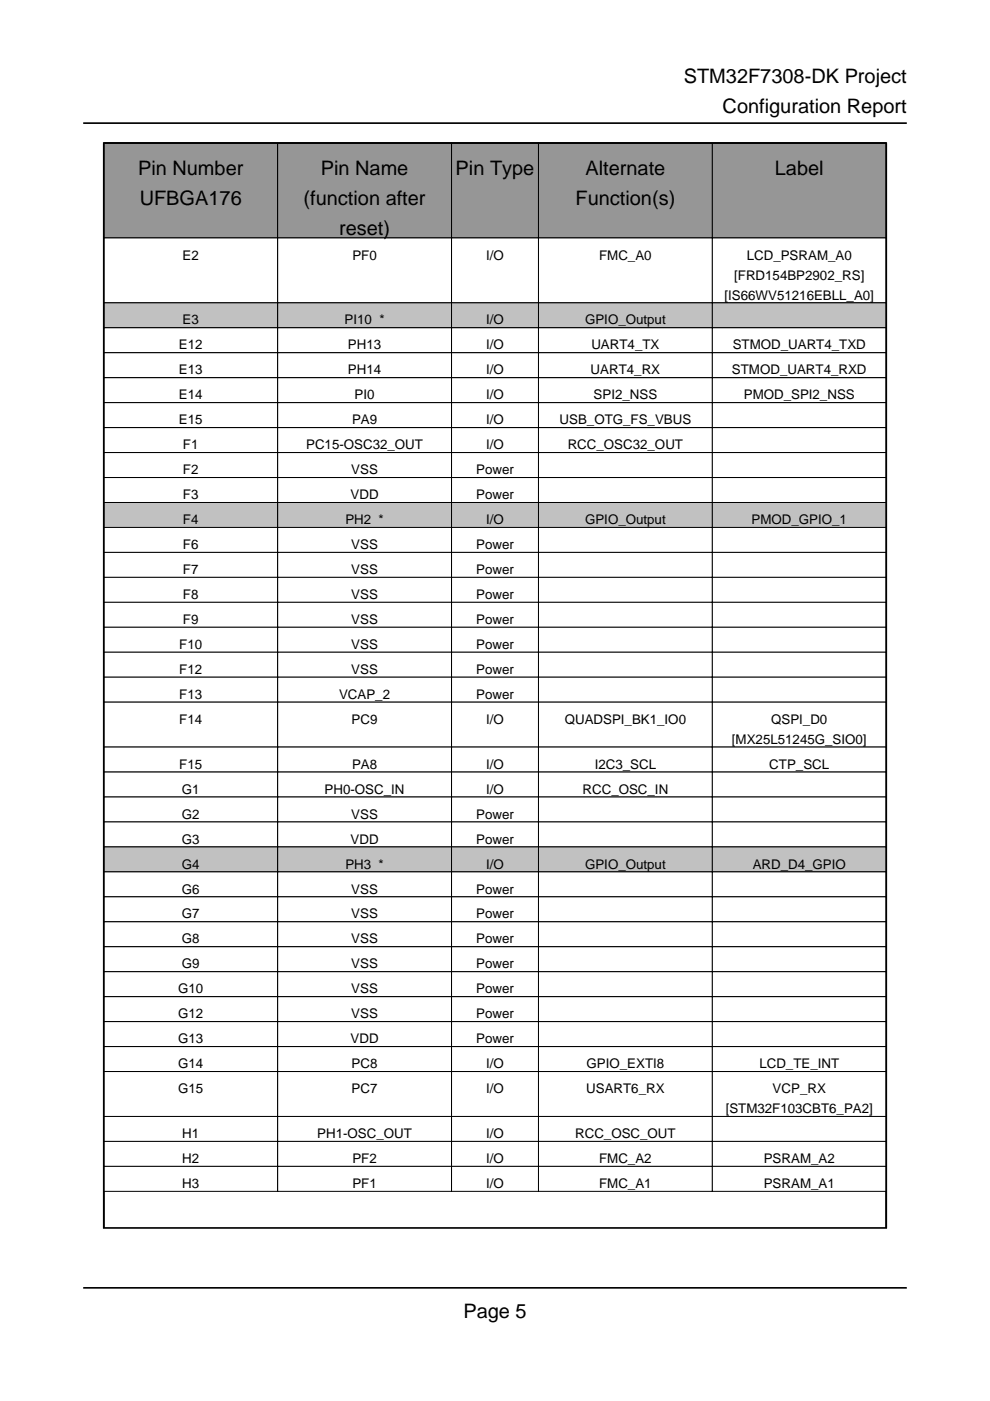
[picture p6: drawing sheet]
<svg xmlns="http://www.w3.org/2000/svg" width="210mm" height="297mm" viewBox="0 0 210 297" stroke-linecap="round" stroke-linejoin="round" font-family="sans-serif">
<defs><g id="words">
<g font-size="4.2">
<text x="145" y="17.6">STM32F7308-DK Project</text>
<text x="153.2" y="24">Configuration Report</text>
<text x="29.3" y="37">Pin Number</text>
<text x="68" y="37">Pin Name</text>
<text x="96.6" y="37">Pin Type</text>
<text x="124.1" y="37">Alternate</text>
<text x="164.3" y="37">Label</text>
<text x="29.6" y="43.4">UFBGA176</text>
<text x="64.4" y="43.4">(function after</text>
<text x="122" y="43.4">Function(s)</text>
<text x="71.9" y="49.7">reset)</text>
<text x="98.2" y="279.4">Page 5</text>
</g>
<g font-size="2.8">
<text x="38.7" y="55">E2</text>
<text x="74.7" y="55">PF0</text>
<text x="103.1" y="55">I/O</text>
<text x="127" y="55">FMC_A0</text>
<text x="155.7" y="59.3">[FRD154BP2902_RS]</text>
<text x="158.3" y="55">LCD_PSRAM_A0</text>
<text x="153.6" y="63.5">[IS66WV51216EBLL_A0]</text>
<text x="38.7" y="68.8">E3</text>
<text x="73.1" y="68.8">PI10 *</text>
<text x="103.1" y="68.8">I/O</text>
<text x="124.1" y="68.8">GPIO_Output</text>
<text x="37.9" y="74.1">E12</text>
<text x="73.8" y="74.1">PH13</text>
<text x="103.1" y="74.1">I/O</text>
<text x="125.4" y="74.1">UART4_TX</text>
<text x="155.4" y="74.1">STMOD_UART4_TXD</text>
<text x="37.9" y="79.4">E13</text>
<text x="73.8" y="79.4">PH14</text>
<text x="103.1" y="79.4">I/O</text>
<text x="125.2" y="79.4">UART4_RX</text>
<text x="155.2" y="79.4">STMOD_UART4_RXD</text>
<text x="37.9" y="84.7">E14</text>
<text x="37.9" y="90">E15</text>
<text x="74.6" y="90">PA9</text>
<text x="75.2" y="84.7">PI0</text>
<text x="103.1" y="84.7">I/O</text>
<text x="103.1" y="90">I/O</text>
<text x="118.6" y="90">USB_OTG_FS_VBUS</text>
<text x="125.9" y="84.7">SPI2_NSS</text>
<text x="157.7" y="84.7">PMOD_SPI2_NSS</text>
<text x="38.8" y="95.2">F1</text>
<text x="64.9" y="95.2">PC15-OSC32_OUT</text>
<text x="103.1" y="95.2">I/O</text>
<text x="120.4" y="95.2">RCC_OSC32_OUT</text>
<text x="38.8" y="100.5">F2</text>
<text x="74.5" y="100.5">VSS</text>
<text x="101" y="100.5">Power</text>
<text x="38.8" y="105.8">F3</text>
<text x="74.3" y="105.8">VDD</text>
<text x="101" y="105.8">Power</text>
<text x="38.8" y="111.1">F4</text>
<text x="73.2" y="111.1">PH2 *</text>
<text x="103.1" y="111.1">I/O</text>
<text x="124.1" y="111.1">GPIO_Output</text>
<text x="159.3" y="111.1">PMOD_GPIO_1</text>
<text x="38.8" y="116.4">F6</text>
<text x="74.5" y="116.4">VSS</text>
<text x="101" y="116.4">Power</text>
<text x="38.8" y="121.7">F7</text>
<text x="74.5" y="121.7">VSS</text>
<text x="101" y="121.7">Power</text>
<text x="38.8" y="127">F8</text>
<text x="74.5" y="127">VSS</text>
<text x="101" y="127">Power</text>
<text x="38" y="137.6">F10</text>
<text x="38.8" y="132.3">F9</text>
<text x="74.5" y="132.3">VSS</text>
<text x="74.5" y="137.6">VSS</text>
<text x="101" y="132.3">Power</text>
<text x="101" y="137.6">Power</text>
<text x="38" y="142.9">F12</text>
<text x="74.5" y="142.9">VSS</text>
<text x="101" y="142.9">Power</text>
<text x="38" y="148.2">F13</text>
<text x="71.9" y="148.2">VCAP_2</text>
<text x="101" y="148.2">Power</text>
<text x="38" y="153.5">F14</text>
<text x="74.6" y="153.5">PC9</text>
<text x="103.1" y="153.5">I/O</text>
<text x="119.7" y="153.5">QUADSPI_BK1_IO0</text>
<text x="163.5" y="153.5">QSPI_D0</text>
<text x="155.2" y="157.7">[MX25L51245G_SIO0]</text>
<text x="38" y="163">F15</text>
<text x="74.6" y="163">PA8</text>
<text x="103.1" y="163">I/O</text>
<text x="126.1" y="163">I2C3_SCL</text>
<text x="163.1" y="163">CTP_SCL</text>
<text x="38.6" y="168.3">G1</text>
<text x="38.6" y="173.6">G2</text>
<text x="68.8" y="168.3">PH0-OSC_IN</text>
<text x="74.5" y="173.6">VSS</text>
<text x="101" y="173.6">Power</text>
<text x="103.1" y="168.3">I/O</text>
<text x="123.5" y="168.3">RCC_OSC_IN</text>
<text x="38.6" y="178.9">G3</text>
<text x="74.3" y="178.9">VDD</text>
<text x="101" y="178.9">Power</text>
<text x="38.6" y="184.1">G4</text>
<text x="73.2" y="184.1">PH3 *</text>
<text x="103.1" y="184.1">I/O</text>
<text x="124.1" y="184.1">GPIO_Output</text>
<text x="159.6" y="184.1">ARD_D4_GPIO</text>
<text x="38.6" y="189.4">G6</text>
<text x="74.5" y="189.4">VSS</text>
<text x="101" y="189.4">Power</text>
<text x="38.6" y="194.7">G7</text>
<text x="74.5" y="194.7">VSS</text>
<text x="101" y="194.7">Power</text>
<text x="38.6" y="200">G8</text>
<text x="74.5" y="200">VSS</text>
<text x="101" y="200">Power</text>
<text x="38.6" y="205.3">G9</text>
<text x="74.5" y="205.3">VSS</text>
<text x="101" y="205.3">Power</text>
<text x="37.8" y="210.6">G10</text>
<text x="37.8" y="215.9">G12</text>
<text x="74.5" y="210.6">VSS</text>
<text x="74.5" y="215.9">VSS</text>
<text x="101" y="210.6">Power</text>
<text x="101" y="215.9">Power</text>
<text x="37.8" y="221.2">G13</text>
<text x="74.3" y="221.2">VDD</text>
<text x="101" y="221.2">Power</text>
<text x="37.8" y="226.5">G14</text>
<text x="74.6" y="226.5">PC8</text>
<text x="103.1" y="226.5">I/O</text>
<text x="124.4" y="226.5">GPIO_EXTI8</text>
<text x="161" y="226.5">LCD_TE_INT</text>
<text x="37.8" y="231.8">G15</text>
<text x="74.6" y="231.8">PC7</text>
<text x="103.1" y="231.8">I/O</text>
<text x="124.3" y="231.8">USART6_RX</text>
<text x="163.8" y="231.8">VCP_RX</text>
<text x="153.9" y="236">[STM32F103CBT6_PA2]</text>
<text x="38.6" y="241.3">H1</text>
<text x="67.3" y="241.3">PH1-OSC_OUT</text>
<text x="103.1" y="241.3">I/O</text>
<text x="121.9" y="241.3">RCC_OSC_OUT</text>
<text x="38.6" y="246.6">H2</text>
<text x="38.6" y="251.9">H3</text>
<text x="74.7" y="246.6">PF2</text>
<text x="74.7" y="251.9">PF1</text>
<text x="103.1" y="246.6">I/O</text>
<text x="103.1" y="251.9">I/O</text>
<text x="127" y="246.6">FMC_A2</text>
<text x="127" y="251.9">FMC_A1</text>
<text x="161.9" y="246.6">PSRAM_A2</text>
<text x="161.9" y="251.9">PSRAM_A1</text>
</g>
</g></defs>
<path d="M22 260.3v-230h165.9v230" fill="none" stroke="#000" stroke-width=".35"/>
<path d="M22 30.3h36.9v20.1h-36.9z" fill="#90989e"/>
<path d="M22 30.3h36.9v20.1h-36.9z" fill="none" stroke="#000" stroke-width=".21"/>
<path d="M58.9 30.3h36.8v20.1h-36.8z" fill="#90989e"/>
<path d="M58.9 30.3h36.8v20.1h-36.8z" fill="none" stroke="#000" stroke-width=".21"/>
<path d="M95.7 30.3h18.5v20.1h-18.5z" fill="#90989e"/>
<path d="M95.7 30.3h18.5v20.1h-18.5z" fill="none" stroke="#000" stroke-width=".21"/>
<path d="M114.2 30.3h36.8v20.1h-36.8z" fill="#90989e"/>
<path d="M114.2 30.3h36.8v20.1h-36.8z" fill="none" stroke="#000" stroke-width=".21"/>
<path d="M151 30.3h36.9v20.1h-36.9z" fill="#90989e"/>
<path d="M151 30.3h36.9v20.1h-36.9z" fill="none" stroke="#000" stroke-width=".21"/>
<path d="M22 50.4h36.9v13.8h-36.9z" fill="#fff"/>
<path d="M22 50.4h36.9v13.8h-36.9z" fill="none" stroke="#000" stroke-width=".21"/>
<path d="M58.9 50.4h36.8v13.8h-36.8z" fill="#fff"/>
<path d="M58.9 50.4h36.8v13.8h-36.8z" fill="none" stroke="#000" stroke-width=".21"/>
<path d="M95.7 50.4h18.5v13.8h-18.5z" fill="#fff"/>
<path d="M95.7 50.4h18.5v13.8h-18.5z" fill="none" stroke="#000" stroke-width=".21"/>
<path d="M114.2 50.4h36.8v13.8h-36.8z" fill="#fff"/>
<path d="M114.2 50.4h36.8v13.8h-36.8z" fill="none" stroke="#000" stroke-width=".21"/>
<path d="M151 50.4h36.9v13.8h-36.9z" fill="#fff"/>
<path d="M151 50.4h36.9v13.8h-36.9z" fill="none" stroke="#000" stroke-width=".21"/>
<path d="M22 64.2h36.9v5.3h-36.9z" fill="#b9c4ca"/>
<path d="M22 64.2h36.9v5.3h-36.9z" fill="none" stroke="#000" stroke-width=".21"/>
<path d="M58.9 64.2h36.8v5.3h-36.8z" fill="#b9c4ca"/>
<path d="M58.9 64.2h36.8v5.3h-36.8z" fill="none" stroke="#000" stroke-width=".21"/>
<path d="M95.7 64.2h18.5v5.3h-18.5z" fill="#b9c4ca"/>
<path d="M95.7 64.2h18.5v5.3h-18.5z" fill="none" stroke="#000" stroke-width=".21"/>
<path d="M114.2 64.2h36.8v5.3h-36.8z" fill="#b9c4ca"/>
<path d="M114.2 64.2h36.8v5.3h-36.8z" fill="none" stroke="#000" stroke-width=".21"/>
<path d="M151 64.2h36.9v5.3h-36.9z" fill="#b9c4ca"/>
<path d="M151 64.2h36.9v5.3h-36.9z" fill="none" stroke="#000" stroke-width=".21"/>
<path d="M22 69.5h36.9v5.3h-36.9z" fill="#fff"/>
<path d="M22 69.5h36.9v5.3h-36.9z" fill="none" stroke="#000" stroke-width=".21"/>
<path d="M58.9 69.5h36.8v5.3h-36.8z" fill="#fff"/>
<path d="M58.9 69.5h36.8v5.3h-36.8z" fill="none" stroke="#000" stroke-width=".21"/>
<path d="M95.7 69.5h18.5v5.3h-18.5z" fill="#fff"/>
<path d="M95.7 69.5h18.5v5.3h-18.5z" fill="none" stroke="#000" stroke-width=".21"/>
<path d="M114.2 69.5h36.8v5.3h-36.8z" fill="#fff"/>
<path d="M114.2 69.5h36.8v5.3h-36.8z" fill="none" stroke="#000" stroke-width=".21"/>
<path d="M151 69.5h36.9v5.3h-36.9z" fill="#fff"/>
<path d="M151 69.5h36.9v5.3h-36.9z" fill="none" stroke="#000" stroke-width=".21"/>
<path d="M22 74.8h36.9v5.3h-36.9z" fill="#fff"/>
<path d="M22 74.8h36.9v5.3h-36.9z" fill="none" stroke="#000" stroke-width=".21"/>
<path d="M58.9 74.8h36.8v5.3h-36.8z" fill="#fff"/>
<path d="M58.9 74.8h36.8v5.3h-36.8z" fill="none" stroke="#000" stroke-width=".21"/>
<path d="M95.7 74.8h18.5v5.3h-18.5z" fill="#fff"/>
<path d="M95.7 74.8h18.5v5.3h-18.5z" fill="none" stroke="#000" stroke-width=".21"/>
<path d="M114.2 74.8h36.8v5.3h-36.8z" fill="#fff"/>
<path d="M114.2 74.8h36.8v5.3h-36.8z" fill="none" stroke="#000" stroke-width=".21"/>
<path d="M151 74.8h36.9v5.3h-36.9z" fill="#fff"/>
<path d="M151 74.8h36.9v5.3h-36.9z" fill="none" stroke="#000" stroke-width=".21"/>
<path d="M22 80.1h36.9v5.3h-36.9z" fill="#fff"/>
<path d="M22 80.1h36.9v5.3h-36.9z" fill="none" stroke="#000" stroke-width=".21"/>
<path d="M58.9 80.1h36.8v5.3h-36.8z" fill="#fff"/>
<path d="M58.9 80.1h36.8v5.3h-36.8z" fill="none" stroke="#000" stroke-width=".21"/>
<path d="M95.7 80.1h18.5v5.3h-18.5z" fill="#fff"/>
<path d="M95.7 80.1h18.5v5.3h-18.5z" fill="none" stroke="#000" stroke-width=".21"/>
<path d="M114.2 80.1h36.8v5.3h-36.8z" fill="#fff"/>
<path d="M114.2 80.1h36.8v5.3h-36.8z" fill="none" stroke="#000" stroke-width=".21"/>
<path d="M151 80.1h36.9v5.3h-36.9z" fill="#fff"/>
<path d="M151 80.1h36.9v5.3h-36.9z" fill="none" stroke="#000" stroke-width=".21"/>
<path d="M22 85.4h36.9v5.3h-36.9z" fill="#fff"/>
<path d="M22 85.4h36.9v5.3h-36.9z" fill="none" stroke="#000" stroke-width=".21"/>
<path d="M58.9 85.4h36.8v5.3h-36.8z" fill="#fff"/>
<path d="M58.9 85.4h36.8v5.3h-36.8z" fill="none" stroke="#000" stroke-width=".21"/>
<path d="M95.7 85.4h18.5v5.3h-18.5z" fill="#fff"/>
<path d="M95.7 85.4h18.5v5.3h-18.5z" fill="none" stroke="#000" stroke-width=".21"/>
<path d="M114.2 85.4h36.8v5.3h-36.8z" fill="#fff"/>
<path d="M114.2 85.4h36.8v5.3h-36.8z" fill="none" stroke="#000" stroke-width=".21"/>
<path d="M151 85.4h36.9v5.3h-36.9z" fill="#fff"/>
<path d="M151 85.4h36.9v5.3h-36.9z" fill="none" stroke="#000" stroke-width=".21"/>
<path d="M22 90.7h36.9v5.3h-36.9z" fill="#fff"/>
<path d="M22 90.7h36.9v5.3h-36.9z" fill="none" stroke="#000" stroke-width=".21"/>
<path d="M58.9 90.7h36.8v5.3h-36.8z" fill="#fff"/>
<path d="M58.9 90.7h36.8v5.3h-36.8z" fill="none" stroke="#000" stroke-width=".21"/>
<path d="M95.7 90.7h18.5v5.3h-18.5z" fill="#fff"/>
<path d="M95.7 90.7h18.5v5.3h-18.5z" fill="none" stroke="#000" stroke-width=".21"/>
<path d="M114.2 90.7h36.8v5.3h-36.8z" fill="#fff"/>
<path d="M114.2 90.7h36.8v5.3h-36.8z" fill="none" stroke="#000" stroke-width=".21"/>
<path d="M151 90.7h36.9v5.3h-36.9z" fill="#fff"/>
<path d="M151 90.7h36.9v5.3h-36.9z" fill="none" stroke="#000" stroke-width=".21"/>
<path d="M22 96h36.9v5.2h-36.9z" fill="#fff"/>
<path d="M22 96h36.9v5.2h-36.9z" fill="none" stroke="#000" stroke-width=".21"/>
<path d="M58.9 96h36.8v5.2h-36.8z" fill="#fff"/>
<path d="M58.9 96h36.8v5.2h-36.8z" fill="none" stroke="#000" stroke-width=".21"/>
<path d="M95.7 96h18.5v5.2h-18.5z" fill="#fff"/>
<path d="M95.7 96h18.5v5.2h-18.5z" fill="none" stroke="#000" stroke-width=".21"/>
<path d="M114.2 96h36.8v5.2h-36.8z" fill="#fff"/>
<path d="M114.2 96h36.8v5.2h-36.8z" fill="none" stroke="#000" stroke-width=".21"/>
<path d="M151 96h36.9v5.2h-36.9z" fill="#fff"/>
<path d="M151 96h36.9v5.2h-36.9z" fill="none" stroke="#000" stroke-width=".21"/>
<path d="M22 101.2h36.9v5.3h-36.9z" fill="#fff"/>
<path d="M22 101.2h36.9v5.3h-36.9z" fill="none" stroke="#000" stroke-width=".21"/>
<path d="M58.9 101.2h36.8v5.3h-36.8z" fill="#fff"/>
<path d="M58.9 101.2h36.8v5.3h-36.8z" fill="none" stroke="#000" stroke-width=".21"/>
<path d="M95.7 101.2h18.5v5.3h-18.5z" fill="#fff"/>
<path d="M95.7 101.2h18.5v5.3h-18.5z" fill="none" stroke="#000" stroke-width=".21"/>
<path d="M114.2 101.2h36.8v5.3h-36.8z" fill="#fff"/>
<path d="M114.2 101.2h36.8v5.3h-36.8z" fill="none" stroke="#000" stroke-width=".21"/>
<path d="M151 101.2h36.9v5.3h-36.9z" fill="#fff"/>
<path d="M151 101.2h36.9v5.3h-36.9z" fill="none" stroke="#000" stroke-width=".21"/>
<path d="M22 106.5h36.9v5.3h-36.9z" fill="#b9c4ca"/>
<path d="M22 106.5h36.9v5.3h-36.9z" fill="none" stroke="#000" stroke-width=".21"/>
<path d="M58.9 106.5h36.8v5.3h-36.8z" fill="#b9c4ca"/>
<path d="M58.9 106.5h36.8v5.3h-36.8z" fill="none" stroke="#000" stroke-width=".21"/>
<path d="M95.7 106.5h18.5v5.3h-18.5z" fill="#b9c4ca"/>
<path d="M95.7 106.5h18.5v5.3h-18.5z" fill="none" stroke="#000" stroke-width=".21"/>
<path d="M114.2 106.5h36.8v5.3h-36.8z" fill="#b9c4ca"/>
<path d="M114.2 106.5h36.8v5.3h-36.8z" fill="none" stroke="#000" stroke-width=".21"/>
<path d="M151 106.5h36.9v5.3h-36.9z" fill="#b9c4ca"/>
<path d="M151 106.5h36.9v5.3h-36.9z" fill="none" stroke="#000" stroke-width=".21"/>
<path d="M22 111.8h36.9v5.3h-36.9z" fill="#fff"/>
<path d="M22 111.8h36.9v5.3h-36.9z" fill="none" stroke="#000" stroke-width=".21"/>
<path d="M58.9 111.8h36.8v5.3h-36.8z" fill="#fff"/>
<path d="M58.9 111.8h36.8v5.3h-36.8z" fill="none" stroke="#000" stroke-width=".21"/>
<path d="M95.7 111.8h18.5v5.3h-18.5z" fill="#fff"/>
<path d="M95.7 111.8h18.5v5.3h-18.5z" fill="none" stroke="#000" stroke-width=".21"/>
<path d="M114.2 111.8h36.8v5.3h-36.8z" fill="#fff"/>
<path d="M114.2 111.8h36.8v5.3h-36.8z" fill="none" stroke="#000" stroke-width=".21"/>
<path d="M151 111.8h36.9v5.3h-36.9z" fill="#fff"/>
<path d="M151 111.8h36.9v5.3h-36.9z" fill="none" stroke="#000" stroke-width=".21"/>
<path d="M22 117.1h36.9v5.3h-36.9z" fill="#fff"/>
<path d="M22 117.1h36.9v5.3h-36.9z" fill="none" stroke="#000" stroke-width=".21"/>
<path d="M58.9 117.1h36.8v5.3h-36.8z" fill="#fff"/>
<path d="M58.9 117.1h36.8v5.3h-36.8z" fill="none" stroke="#000" stroke-width=".21"/>
<path d="M95.7 117.1h18.5v5.3h-18.5z" fill="#fff"/>
<path d="M95.7 117.1h18.5v5.3h-18.5z" fill="none" stroke="#000" stroke-width=".21"/>
<path d="M114.2 117.1h36.8v5.3h-36.8z" fill="#fff"/>
<path d="M114.2 117.1h36.8v5.3h-36.8z" fill="none" stroke="#000" stroke-width=".21"/>
<path d="M151 117.1h36.9v5.3h-36.9z" fill="#fff"/>
<path d="M151 117.1h36.9v5.3h-36.9z" fill="none" stroke="#000" stroke-width=".21"/>
<path d="M22 122.4h36.9v5.3h-36.9z" fill="#fff"/>
<path d="M22 122.4h36.9v5.3h-36.9z" fill="none" stroke="#000" stroke-width=".21"/>
<path d="M58.9 122.4h36.8v5.3h-36.8z" fill="#fff"/>
<path d="M58.9 122.4h36.8v5.3h-36.8z" fill="none" stroke="#000" stroke-width=".21"/>
<path d="M95.7 122.4h18.5v5.3h-18.5z" fill="#fff"/>
<path d="M95.7 122.4h18.5v5.3h-18.5z" fill="none" stroke="#000" stroke-width=".21"/>
<path d="M114.2 122.4h36.8v5.3h-36.8z" fill="#fff"/>
<path d="M114.2 122.4h36.8v5.3h-36.8z" fill="none" stroke="#000" stroke-width=".21"/>
<path d="M151 122.4h36.9v5.3h-36.9z" fill="#fff"/>
<path d="M151 122.4h36.9v5.3h-36.9z" fill="none" stroke="#000" stroke-width=".21"/>
<path d="M22 127.7h36.9v5.3h-36.9z" fill="#fff"/>
<path d="M22 127.7h36.9v5.3h-36.9z" fill="none" stroke="#000" stroke-width=".21"/>
<path d="M58.9 127.7h36.8v5.3h-36.8z" fill="#fff"/>
<path d="M58.9 127.7h36.8v5.3h-36.8z" fill="none" stroke="#000" stroke-width=".21"/>
<path d="M95.7 127.7h18.5v5.3h-18.5z" fill="#fff"/>
<path d="M95.7 127.7h18.5v5.3h-18.5z" fill="none" stroke="#000" stroke-width=".21"/>
<path d="M114.2 127.7h36.8v5.3h-36.8z" fill="#fff"/>
<path d="M114.2 127.7h36.8v5.3h-36.8z" fill="none" stroke="#000" stroke-width=".21"/>
<path d="M151 127.7h36.9v5.3h-36.9z" fill="#fff"/>
<path d="M151 127.7h36.9v5.3h-36.9z" fill="none" stroke="#000" stroke-width=".21"/>
<path d="M22 133h36.9v5.3h-36.9z" fill="#fff"/>
<path d="M22 133h36.9v5.3h-36.9z" fill="none" stroke="#000" stroke-width=".21"/>
<path d="M58.9 133h36.8v5.3h-36.8z" fill="#fff"/>
<path d="M58.9 133h36.8v5.3h-36.8z" fill="none" stroke="#000" stroke-width=".21"/>
<path d="M95.7 133h18.5v5.3h-18.5z" fill="#fff"/>
<path d="M95.7 133h18.5v5.3h-18.5z" fill="none" stroke="#000" stroke-width=".21"/>
<path d="M114.2 133h36.8v5.3h-36.8z" fill="#fff"/>
<path d="M114.2 133h36.8v5.3h-36.8z" fill="none" stroke="#000" stroke-width=".21"/>
<path d="M151 133h36.9v5.3h-36.9z" fill="#fff"/>
<path d="M151 133h36.9v5.3h-36.9z" fill="none" stroke="#000" stroke-width=".21"/>
<path d="M22 138.3h36.9v5.3h-36.9z" fill="#fff"/>
<path d="M22 138.3h36.9v5.3h-36.9z" fill="none" stroke="#000" stroke-width=".21"/>
<path d="M58.9 138.3h36.8v5.3h-36.8z" fill="#fff"/>
<path d="M58.9 138.3h36.8v5.3h-36.8z" fill="none" stroke="#000" stroke-width=".21"/>
<path d="M95.7 138.3h18.5v5.3h-18.5z" fill="#fff"/>
<path d="M95.7 138.3h18.5v5.3h-18.5z" fill="none" stroke="#000" stroke-width=".21"/>
<path d="M114.2 138.3h36.8v5.3h-36.8z" fill="#fff"/>
<path d="M114.2 138.3h36.8v5.3h-36.8z" fill="none" stroke="#000" stroke-width=".21"/>
<path d="M151 138.3h36.9v5.3h-36.9z" fill="#fff"/>
<path d="M151 138.3h36.9v5.3h-36.9z" fill="none" stroke="#000" stroke-width=".21"/>
<path d="M22 143.6h36.9v5.3h-36.9z" fill="#fff"/>
<path d="M22 143.6h36.9v5.3h-36.9z" fill="none" stroke="#000" stroke-width=".21"/>
<path d="M58.9 143.6h36.8v5.3h-36.8z" fill="#fff"/>
<path d="M58.9 143.6h36.8v5.3h-36.8z" fill="none" stroke="#000" stroke-width=".21"/>
<path d="M95.7 143.6h18.5v5.3h-18.5z" fill="#fff"/>
<path d="M95.7 143.6h18.5v5.3h-18.5z" fill="none" stroke="#000" stroke-width=".21"/>
<path d="M114.2 143.6h36.8v5.3h-36.8z" fill="#fff"/>
<path d="M114.2 143.6h36.8v5.3h-36.8z" fill="none" stroke="#000" stroke-width=".21"/>
<path d="M151 143.6h36.9v5.3h-36.9z" fill="#fff"/>
<path d="M151 143.6h36.9v5.3h-36.9z" fill="none" stroke="#000" stroke-width=".21"/>
<path d="M22 148.9h36.9v9.5h-36.9z" fill="#fff"/>
<path d="M22 148.9h36.9v9.5h-36.9z" fill="none" stroke="#000" stroke-width=".21"/>
<path d="M58.9 148.9h36.8v9.5h-36.8z" fill="#fff"/>
<path d="M58.9 148.9h36.8v9.5h-36.8z" fill="none" stroke="#000" stroke-width=".21"/>
<path d="M95.7 148.9h18.5v9.5h-18.5z" fill="#fff"/>
<path d="M95.7 148.9h18.5v9.5h-18.5z" fill="none" stroke="#000" stroke-width=".21"/>
<path d="M114.2 148.9h36.8v9.5h-36.8z" fill="#fff"/>
<path d="M114.2 148.9h36.8v9.5h-36.8z" fill="none" stroke="#000" stroke-width=".21"/>
<path d="M151 148.9h36.9v9.5h-36.9z" fill="#fff"/>
<path d="M151 148.9h36.9v9.5h-36.9z" fill="none" stroke="#000" stroke-width=".21"/>
<path d="M22 158.4h36.9v5.3h-36.9z" fill="#fff"/>
<path d="M22 158.4h36.9v5.3h-36.9z" fill="none" stroke="#000" stroke-width=".21"/>
<path d="M58.9 158.4h36.8v5.3h-36.8z" fill="#fff"/>
<path d="M58.9 158.4h36.8v5.3h-36.8z" fill="none" stroke="#000" stroke-width=".21"/>
<path d="M95.7 158.4h18.5v5.3h-18.5z" fill="#fff"/>
<path d="M95.7 158.4h18.5v5.3h-18.5z" fill="none" stroke="#000" stroke-width=".21"/>
<path d="M114.2 158.4h36.8v5.3h-36.8z" fill="#fff"/>
<path d="M114.2 158.4h36.8v5.3h-36.8z" fill="none" stroke="#000" stroke-width=".21"/>
<path d="M151 158.4h36.9v5.3h-36.9z" fill="#fff"/>
<path d="M151 158.4h36.9v5.3h-36.9z" fill="none" stroke="#000" stroke-width=".21"/>
<path d="M22 163.7h36.9v5.3h-36.9z" fill="#fff"/>
<path d="M22 163.7h36.9v5.3h-36.9z" fill="none" stroke="#000" stroke-width=".21"/>
<path d="M58.9 163.7h36.8v5.3h-36.8z" fill="#fff"/>
<path d="M58.9 163.7h36.8v5.3h-36.8z" fill="none" stroke="#000" stroke-width=".21"/>
<path d="M95.7 163.7h18.5v5.3h-18.5z" fill="#fff"/>
<path d="M95.7 163.7h18.5v5.3h-18.5z" fill="none" stroke="#000" stroke-width=".21"/>
<path d="M114.2 163.7h36.8v5.3h-36.8z" fill="#fff"/>
<path d="M114.2 163.7h36.8v5.3h-36.8z" fill="none" stroke="#000" stroke-width=".21"/>
<path d="M151 163.7h36.9v5.3h-36.9z" fill="#fff"/>
<path d="M151 163.7h36.9v5.3h-36.9z" fill="none" stroke="#000" stroke-width=".21"/>
<path d="M22 169h36.9v5.3h-36.9z" fill="#fff"/>
<path d="M22 169h36.9v5.3h-36.9z" fill="none" stroke="#000" stroke-width=".21"/>
<path d="M58.9 169h36.8v5.3h-36.8z" fill="#fff"/>
<path d="M58.9 169h36.8v5.3h-36.8z" fill="none" stroke="#000" stroke-width=".21"/>
<path d="M95.7 169h18.5v5.3h-18.5z" fill="#fff"/>
<path d="M95.7 169h18.5v5.3h-18.5z" fill="none" stroke="#000" stroke-width=".21"/>
<path d="M114.2 169h36.8v5.3h-36.8z" fill="#fff"/>
<path d="M114.2 169h36.8v5.3h-36.8z" fill="none" stroke="#000" stroke-width=".21"/>
<path d="M151 169h36.9v5.3h-36.9z" fill="#fff"/>
<path d="M151 169h36.9v5.3h-36.9z" fill="none" stroke="#000" stroke-width=".21"/>
<path d="M22 174.3h36.9v5.3h-36.9z" fill="#fff"/>
<path d="M22 174.3h36.9v5.3h-36.9z" fill="none" stroke="#000" stroke-width=".21"/>
<path d="M58.9 174.3h36.8v5.3h-36.8z" fill="#fff"/>
<path d="M58.9 174.3h36.8v5.3h-36.8z" fill="none" stroke="#000" stroke-width=".21"/>
<path d="M95.7 174.3h18.5v5.3h-18.5z" fill="#fff"/>
<path d="M95.7 174.3h18.5v5.3h-18.5z" fill="none" stroke="#000" stroke-width=".21"/>
<path d="M114.2 174.3h36.8v5.3h-36.8z" fill="#fff"/>
<path d="M114.2 174.3h36.8v5.3h-36.8z" fill="none" stroke="#000" stroke-width=".21"/>
<path d="M151 174.3h36.9v5.3h-36.9z" fill="#fff"/>
<path d="M151 174.3h36.9v5.3h-36.9z" fill="none" stroke="#000" stroke-width=".21"/>
<path d="M22 179.6h36.9v5.3h-36.9z" fill="#b9c4ca"/>
<path d="M22 179.6h36.9v5.3h-36.9z" fill="none" stroke="#000" stroke-width=".21"/>
<path d="M58.9 179.6h36.8v5.3h-36.8z" fill="#b9c4ca"/>
<path d="M58.9 179.6h36.8v5.3h-36.8z" fill="none" stroke="#000" stroke-width=".21"/>
<path d="M95.7 179.6h18.5v5.3h-18.5z" fill="#b9c4ca"/>
<path d="M95.7 179.6h18.5v5.3h-18.5z" fill="none" stroke="#000" stroke-width=".21"/>
<path d="M114.2 179.6h36.8v5.3h-36.8z" fill="#b9c4ca"/>
<path d="M114.2 179.6h36.8v5.3h-36.8z" fill="none" stroke="#000" stroke-width=".21"/>
<path d="M151 179.6h36.9v5.3h-36.9z" fill="#b9c4ca"/>
<path d="M151 179.6h36.9v5.3h-36.9z" fill="none" stroke="#000" stroke-width=".21"/>
<path d="M22 184.9h36.9v5.2h-36.9z" fill="#fff"/>
<path d="M22 184.9h36.9v5.2h-36.9z" fill="none" stroke="#000" stroke-width=".21"/>
<path d="M58.9 184.9h36.8v5.2h-36.8z" fill="#fff"/>
<path d="M58.9 184.9h36.8v5.2h-36.8z" fill="none" stroke="#000" stroke-width=".21"/>
<path d="M95.7 184.9h18.5v5.2h-18.5z" fill="#fff"/>
<path d="M95.7 184.9h18.5v5.2h-18.5z" fill="none" stroke="#000" stroke-width=".21"/>
<path d="M114.2 184.9h36.8v5.2h-36.8z" fill="#fff"/>
<path d="M114.2 184.9h36.8v5.2h-36.8z" fill="none" stroke="#000" stroke-width=".21"/>
<path d="M151 184.9h36.9v5.2h-36.9z" fill="#fff"/>
<path d="M151 184.9h36.9v5.2h-36.9z" fill="none" stroke="#000" stroke-width=".21"/>
<path d="M22 190.1h36.9v5.3h-36.9z" fill="#fff"/>
<path d="M22 190.1h36.9v5.3h-36.9z" fill="none" stroke="#000" stroke-width=".21"/>
<path d="M58.9 190.1h36.8v5.3h-36.8z" fill="#fff"/>
<path d="M58.9 190.1h36.8v5.3h-36.8z" fill="none" stroke="#000" stroke-width=".21"/>
<path d="M95.7 190.1h18.5v5.3h-18.5z" fill="#fff"/>
<path d="M95.7 190.1h18.5v5.3h-18.5z" fill="none" stroke="#000" stroke-width=".21"/>
<path d="M114.2 190.1h36.8v5.3h-36.8z" fill="#fff"/>
<path d="M114.2 190.1h36.8v5.3h-36.8z" fill="none" stroke="#000" stroke-width=".21"/>
<path d="M151 190.1h36.9v5.3h-36.9z" fill="#fff"/>
<path d="M151 190.1h36.9v5.3h-36.9z" fill="none" stroke="#000" stroke-width=".21"/>
<path d="M22 195.4h36.9v5.3h-36.9z" fill="#fff"/>
<path d="M22 195.4h36.9v5.3h-36.9z" fill="none" stroke="#000" stroke-width=".21"/>
<path d="M58.9 195.4h36.8v5.3h-36.8z" fill="#fff"/>
<path d="M58.9 195.4h36.8v5.3h-36.8z" fill="none" stroke="#000" stroke-width=".21"/>
<path d="M95.7 195.4h18.5v5.3h-18.5z" fill="#fff"/>
<path d="M95.7 195.4h18.5v5.3h-18.5z" fill="none" stroke="#000" stroke-width=".21"/>
<path d="M114.2 195.4h36.8v5.3h-36.8z" fill="#fff"/>
<path d="M114.2 195.4h36.8v5.3h-36.8z" fill="none" stroke="#000" stroke-width=".21"/>
<path d="M151 195.4h36.9v5.3h-36.9z" fill="#fff"/>
<path d="M151 195.4h36.9v5.3h-36.9z" fill="none" stroke="#000" stroke-width=".21"/>
<path d="M22 200.7h36.9v5.3h-36.9z" fill="#fff"/>
<path d="M22 200.7h36.9v5.3h-36.9z" fill="none" stroke="#000" stroke-width=".21"/>
<path d="M58.9 200.7h36.8v5.3h-36.8z" fill="#fff"/>
<path d="M58.9 200.7h36.8v5.3h-36.8z" fill="none" stroke="#000" stroke-width=".21"/>
<path d="M95.7 200.7h18.5v5.3h-18.5z" fill="#fff"/>
<path d="M95.7 200.7h18.5v5.3h-18.5z" fill="none" stroke="#000" stroke-width=".21"/>
<path d="M114.2 200.7h36.8v5.3h-36.8z" fill="#fff"/>
<path d="M114.2 200.7h36.8v5.3h-36.8z" fill="none" stroke="#000" stroke-width=".21"/>
<path d="M151 200.7h36.9v5.3h-36.9z" fill="#fff"/>
<path d="M151 200.7h36.9v5.3h-36.9z" fill="none" stroke="#000" stroke-width=".21"/>
<path d="M22 206h36.9v5.3h-36.9z" fill="#fff"/>
<path d="M22 206h36.9v5.3h-36.9z" fill="none" stroke="#000" stroke-width=".21"/>
<path d="M58.9 206h36.8v5.3h-36.8z" fill="#fff"/>
<path d="M58.9 206h36.8v5.3h-36.8z" fill="none" stroke="#000" stroke-width=".21"/>
<path d="M95.7 206h18.5v5.3h-18.5z" fill="#fff"/>
<path d="M95.7 206h18.5v5.3h-18.5z" fill="none" stroke="#000" stroke-width=".21"/>
<path d="M114.2 206h36.8v5.3h-36.8z" fill="#fff"/>
<path d="M114.2 206h36.8v5.3h-36.8z" fill="none" stroke="#000" stroke-width=".21"/>
<path d="M151 206h36.9v5.3h-36.9z" fill="#fff"/>
<path d="M151 206h36.9v5.3h-36.9z" fill="none" stroke="#000" stroke-width=".21"/>
<path d="M22 211.3h36.9v5.3h-36.9z" fill="#fff"/>
<path d="M22 211.3h36.9v5.3h-36.9z" fill="none" stroke="#000" stroke-width=".21"/>
<path d="M58.9 211.3h36.8v5.3h-36.8z" fill="#fff"/>
<path d="M58.9 211.3h36.8v5.3h-36.8z" fill="none" stroke="#000" stroke-width=".21"/>
<path d="M95.7 211.3h18.5v5.3h-18.5z" fill="#fff"/>
<path d="M95.7 211.3h18.5v5.3h-18.5z" fill="none" stroke="#000" stroke-width=".21"/>
<path d="M114.2 211.3h36.8v5.3h-36.8z" fill="#fff"/>
<path d="M114.2 211.3h36.8v5.3h-36.8z" fill="none" stroke="#000" stroke-width=".21"/>
<path d="M151 211.3h36.9v5.3h-36.9z" fill="#fff"/>
<path d="M151 211.3h36.9v5.3h-36.9z" fill="none" stroke="#000" stroke-width=".21"/>
<path d="M22 216.6h36.9v5.3h-36.9z" fill="#fff"/>
<path d="M22 216.6h36.9v5.3h-36.9z" fill="none" stroke="#000" stroke-width=".21"/>
<path d="M58.9 216.6h36.8v5.3h-36.8z" fill="#fff"/>
<path d="M58.9 216.6h36.8v5.3h-36.8z" fill="none" stroke="#000" stroke-width=".21"/>
<path d="M95.7 216.6h18.5v5.3h-18.5z" fill="#fff"/>
<path d="M95.7 216.6h18.5v5.3h-18.5z" fill="none" stroke="#000" stroke-width=".21"/>
<path d="M114.2 216.6h36.8v5.3h-36.8z" fill="#fff"/>
<path d="M114.2 216.6h36.8v5.3h-36.8z" fill="none" stroke="#000" stroke-width=".21"/>
<path d="M151 216.6h36.9v5.3h-36.9z" fill="#fff"/>
<path d="M151 216.6h36.9v5.3h-36.9z" fill="none" stroke="#000" stroke-width=".21"/>
<path d="M22 221.9h36.9v5.3h-36.9z" fill="#fff"/>
<path d="M22 221.9h36.9v5.3h-36.9z" fill="none" stroke="#000" stroke-width=".21"/>
<path d="M58.9 221.9h36.8v5.3h-36.8z" fill="#fff"/>
<path d="M58.9 221.9h36.8v5.3h-36.8z" fill="none" stroke="#000" stroke-width=".21"/>
<path d="M95.7 221.9h18.5v5.3h-18.5z" fill="#fff"/>
<path d="M95.7 221.9h18.5v5.3h-18.5z" fill="none" stroke="#000" stroke-width=".21"/>
<path d="M114.2 221.9h36.8v5.3h-36.8z" fill="#fff"/>
<path d="M114.2 221.9h36.8v5.3h-36.8z" fill="none" stroke="#000" stroke-width=".21"/>
<path d="M151 221.9h36.9v5.3h-36.9z" fill="#fff"/>
<path d="M151 221.9h36.9v5.3h-36.9z" fill="none" stroke="#000" stroke-width=".21"/>
<path d="M22 227.2h36.9v9.5h-36.9z" fill="#fff"/>
<path d="M22 227.2h36.9v9.5h-36.9z" fill="none" stroke="#000" stroke-width=".21"/>
<path d="M58.9 227.2h36.8v9.5h-36.8z" fill="#fff"/>
<path d="M58.9 227.2h36.8v9.5h-36.8z" fill="none" stroke="#000" stroke-width=".21"/>
<path d="M95.7 227.2h18.5v9.5h-18.5z" fill="#fff"/>
<path d="M95.7 227.2h18.5v9.5h-18.5z" fill="none" stroke="#000" stroke-width=".21"/>
<path d="M114.2 227.2h36.8v9.5h-36.8z" fill="#fff"/>
<path d="M114.2 227.2h36.8v9.5h-36.8z" fill="none" stroke="#000" stroke-width=".21"/>
<path d="M151 227.2h36.9v9.5h-36.9z" fill="#fff"/>
<path d="M151 227.2h36.9v9.5h-36.9z" fill="none" stroke="#000" stroke-width=".21"/>
<path d="M22 236.7h36.9v5.3h-36.9z" fill="#fff"/>
<path d="M22 236.7h36.9v5.3h-36.9z" fill="none" stroke="#000" stroke-width=".21"/>
<path d="M58.9 236.7h36.8v5.3h-36.8z" fill="#fff"/>
<path d="M58.9 236.7h36.8v5.3h-36.8z" fill="none" stroke="#000" stroke-width=".21"/>
<path d="M95.7 236.7h18.5v5.3h-18.5z" fill="#fff"/>
<path d="M95.7 236.7h18.5v5.3h-18.5z" fill="none" stroke="#000" stroke-width=".21"/>
<path d="M114.2 236.7h36.8v5.3h-36.8z" fill="#fff"/>
<path d="M114.2 236.7h36.8v5.3h-36.8z" fill="none" stroke="#000" stroke-width=".21"/>
<path d="M151 236.7h36.9v5.3h-36.9z" fill="#fff"/>
<path d="M151 236.7h36.9v5.3h-36.9z" fill="none" stroke="#000" stroke-width=".21"/>
<path d="M22 242h36.9v5.3h-36.9z" fill="#fff"/>
<path d="M22 242h36.9v5.3h-36.9z" fill="none" stroke="#000" stroke-width=".21"/>
<path d="M58.9 242h36.8v5.3h-36.8z" fill="#fff"/>
<path d="M58.9 242h36.8v5.3h-36.8z" fill="none" stroke="#000" stroke-width=".21"/>
<path d="M95.7 242h18.5v5.3h-18.5z" fill="#fff"/>
<path d="M95.7 242h18.5v5.3h-18.5z" fill="none" stroke="#000" stroke-width=".21"/>
<path d="M114.2 242h36.8v5.3h-36.8z" fill="#fff"/>
<path d="M114.2 242h36.8v5.3h-36.8z" fill="none" stroke="#000" stroke-width=".21"/>
<path d="M151 242h36.9v5.3h-36.9z" fill="#fff"/>
<path d="M151 242h36.9v5.3h-36.9z" fill="none" stroke="#000" stroke-width=".21"/>
<path d="M22 247.3h36.9v5.3h-36.9z" fill="#fff"/>
<path d="M22 247.3h36.9v5.3h-36.9z" fill="none" stroke="#000" stroke-width=".21"/>
<path d="M58.9 247.3h36.8v5.3h-36.8z" fill="#fff"/>
<path d="M58.9 247.3h36.8v5.3h-36.8z" fill="none" stroke="#000" stroke-width=".21"/>
<path d="M95.7 247.3h18.5v5.3h-18.5z" fill="#fff"/>
<path d="M95.7 247.3h18.5v5.3h-18.5z" fill="none" stroke="#000" stroke-width=".21"/>
<path d="M114.2 247.3h36.8v5.3h-36.8z" fill="#fff"/>
<path d="M114.2 247.3h36.8v5.3h-36.8z" fill="none" stroke="#000" stroke-width=".21"/>
<path d="M151 247.3h36.9v5.3h-36.9z" fill="#fff"/>
<path d="M151 247.3h36.9v5.3h-36.9z" fill="none" stroke="#000" stroke-width=".21"/>
<path d="M17.6 26.1h174.7M22 30.3h165.9v230h-165.9zM17.6 273h174.7" fill="none" stroke="#000" stroke-width=".35"/>
<use href="#words"/>
</svg>
